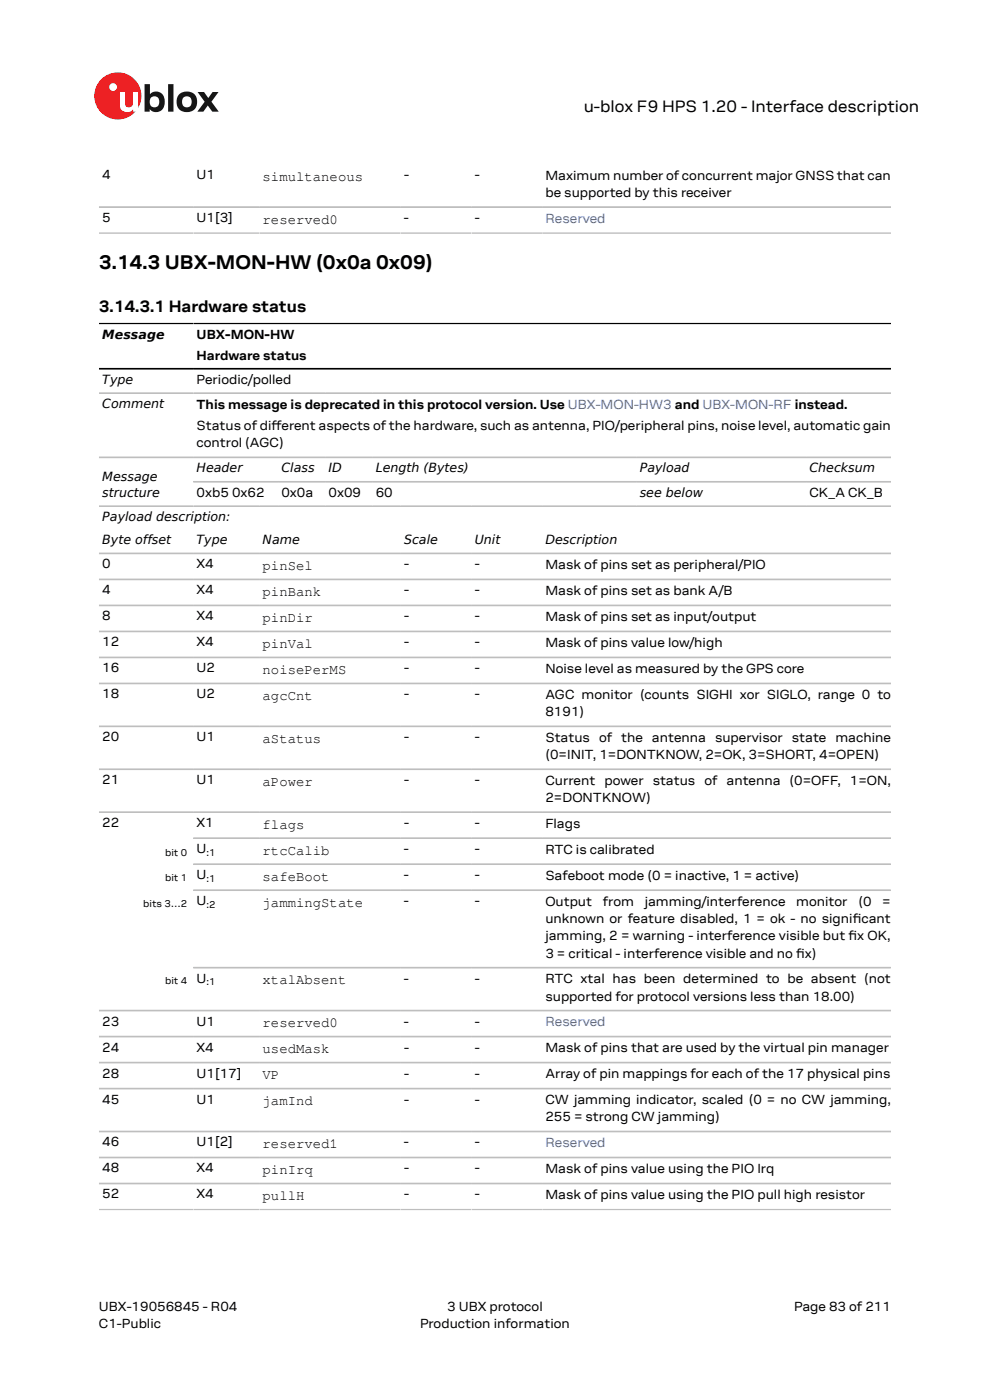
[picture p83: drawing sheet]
<svg xmlns="http://www.w3.org/2000/svg" width="210mm" height="297mm" viewBox="0 0 210 297" stroke-linecap="round" stroke-linejoin="round" font-family="sans-serif">
<defs><g id="words">
<text font-size="4.2" x="21" y="57.1">3.14.3 UBX-MON-HW (0x0a 0x09)</text>
<g font-size="3.5">
<text x="123.8" y="23.7">u-blox F9 HPS 1.20 - Interface description</text>
<text x="21" y="66.2">3.14.3.1 Hardware status</text>
</g>
<g font-size="3">
<text x="55.7" y="38.4">simultaneous</text>
<text x="55.7" y="47.5">reserved0</text>
<text x="55.7" y="120.9">pinSel</text>
<text x="55.7" y="126.5">pinBank</text>
<text x="55.7" y="132">pinDir</text>
<text x="55.7" y="137.5">pinVal</text>
<text x="55.7" y="143">noisePerMS</text>
<text x="55.7" y="148.5">agcCnt</text>
<text x="55.7" y="157.6">aStatus</text>
<text x="55.7" y="166.7">aPower</text>
<text x="55.7" y="175.8">flags</text>
<text x="55.7" y="181.3">rtcCalib</text>
<text x="55.7" y="186.9">safeBoot</text>
<text x="55.7" y="192.4">jammingState</text>
<text x="55.7" y="208.8">xtalAbsent</text>
<text x="55.7" y="217.9">reserved0</text>
<text x="55.7" y="223.4">usedMask</text>
<text x="55.7" y="229">VP</text>
<text x="55.7" y="234.5">jamInd</text>
<text x="55.7" y="243.6">reserved1</text>
<text x="55.7" y="249.1">pinIrq</text>
<text x="55.7" y="254.6">pullH</text>
</g>
<g font-size="2.8">
<text x="21.7" y="38">4</text>
<text x="41.7" y="38">U1</text>
<text x="85.7" y="38">-</text>
<text x="100.7" y="38">-</text>
<text x="115.7" y="38.1">Maximum number of concurrent major GNSS that can</text>
<text x="115.7" y="41.8">be supported by this receiver</text>
<text x="21.7" y="47.1">5</text>
<text x="41.7" y="47.1">U1[3]</text>
<text x="85.7" y="47.1">-</text>
<text x="100.7" y="47.1">-</text>
<text x="41.7" y="71.9">UBX-MON-HW</text>
<text x="41.7" y="76.5">Hardware status</text>
<text x="41.7" y="81.4">Periodic/polled</text>
<text x="41.7" y="86.7">This message is deprecated in this protocol version. Use UBX-MON-HW3 and UBX-MON-RF instead.</text>
<text x="41.7" y="91.2">Status of diferent aspects of the hardware, such as antenna, PIO/peripheral pins, noise level, automatic gain</text>
<text x="41.7" y="94.9">control (AGC)</text>
<text x="57.6" y="91.2">f</text>
<text x="41.7" y="105.4">0xb5 0x62</text>
<text x="59.7" y="105.4">0x0a</text>
<text x="69.7" y="105.4">0x09</text>
<text x="79.7" y="105.4">60</text>
<text x="171.7" y="105.4">CK_A CK_B</text>
<text x="21.7" y="120.6">0</text>
<text x="41.7" y="120.6">X4</text>
<text x="85.7" y="120.6">-</text>
<text x="100.7" y="120.6">-</text>
<text x="115.7" y="120.7">Mask of pins set as peripheral/PIO</text>
<text x="21.7" y="126.1">4</text>
<text x="21.7" y="131.6">8</text>
<text x="41.7" y="126.1">X4</text>
<text x="41.7" y="131.6">X4</text>
<text x="85.7" y="126.1">-</text>
<text x="85.7" y="131.6">-</text>
<text x="100.7" y="126.1">-</text>
<text x="100.7" y="131.6">-</text>
<text x="115.7" y="126.2">Mask of pins set as bank A/B</text>
<text x="115.7" y="131.7">Mask of pins set as input/output</text>
<text x="21.7" y="137.1">12</text>
<text x="41.7" y="137.1">X4</text>
<text x="85.7" y="137.1">-</text>
<text x="100.7" y="137.1">-</text>
<text x="115.7" y="137.3">Mask of pins value low/high</text>
<text x="21.7" y="142.6">16</text>
<text x="41.7" y="142.6">U2</text>
<text x="85.7" y="142.6">-</text>
<text x="100.7" y="142.6">-</text>
<text x="115.7" y="142.8">Noise level as measured by the GPS core</text>
<text x="21.7" y="148.2">18</text>
<text x="41.7" y="148.2">U2</text>
<text x="85.7" y="148.2">-</text>
<text x="100.7" y="148.2">-</text>
<text x="115.7" y="148.3">AGC monitor (counts SIGHI xor SIGLO, range 0 to</text>
<text x="115.7" y="152">8191)</text>
<text x="21.7" y="157.3">20</text>
<text x="41.7" y="157.3">U1</text>
<text x="85.7" y="157.3">-</text>
<text x="100.7" y="157.3">-</text>
<text x="115.7" y="157.4">Status of the antenna supervisor state machine</text>
<text x="115.7" y="161.1">(0=INIT, 1=DONTKNOW, 2=OK, 3=SHORT, 4=OPEN)</text>
<text x="21.7" y="166.4">21</text>
<text x="41.7" y="166.4">U1</text>
<text x="85.7" y="166.4">-</text>
<text x="100.7" y="166.4">-</text>
<text x="115.7" y="166.5">Current power status of antenna (0=OFF, 1=ON,</text>
<text x="115.7" y="170.2">2=DONTKNOW)</text>
<text x="21.7" y="175.5">22</text>
<text x="41.7" y="175.5">X1</text>
<text x="85.7" y="175.5">-</text>
<text x="100.7" y="175.5">-</text>
<text x="115.7" y="175.6">Flags</text>
<text x="41.7" y="181">U</text>
<text x="85.7" y="181">-</text>
<text x="100.7" y="181">-</text>
<text x="115.7" y="181.1">RTC is calibrated</text>
<text x="41.7" y="186.5">U</text>
<text x="85.7" y="186.5">-</text>
<text x="100.7" y="186.5">-</text>
<text x="115.7" y="186.6">Safeboot mode (0 = inactive, 1 = active)</text>
<text x="41.7" y="192">U</text>
<text x="85.7" y="192">-</text>
<text x="100.7" y="192">-</text>
<text x="115.7" y="192.2">Output</text>
<text x="115.7" y="195.8">unknown or feature disabled, 1 = ok - no signifcant</text>
<text x="127.9" y="192.2">from</text>
<text x="136.8" y="192.2">jamming/interference</text>
<text x="168.9" y="192.2">monitor</text>
<text x="180.9" y="195.8">i</text>
<text x="182.1" y="192.2">(0</text>
<text x="187.2" y="192.2">=</text>
<text x="115.7" y="199.5">jamming, 2 = warning - interference visible but fx OK,</text>
<text x="115.7" y="203.2">3 = critical - interference visible and no fx)</text>
<text x="168.9" y="203.2">i</text>
<text x="180" y="199.5">i</text>
<text x="41.7" y="208.5">U</text>
<text x="85.7" y="208.5">-</text>
<text x="100.7" y="208.5">-</text>
<text x="115.7" y="208.6">RTC xtal has been determined to be absent (not</text>
<text x="115.7" y="212.3">supported for protocol versions less than 18.00)</text>
<text x="21.7" y="217.6">23</text>
<text x="41.7" y="217.6">U1</text>
<text x="85.7" y="217.6">-</text>
<text x="100.7" y="217.6">-</text>
<text x="21.7" y="223.1">24</text>
<text x="41.7" y="223.1">X4</text>
<text x="85.7" y="223.1">-</text>
<text x="100.7" y="223.1">-</text>
<text x="115.7" y="223.2">Mask of pins that are used by the virtual pin manager</text>
<text x="21.7" y="228.6">28</text>
<text x="41.7" y="228.6">U1[17]</text>
<text x="85.7" y="228.6">-</text>
<text x="100.7" y="228.6">-</text>
<text x="115.7" y="228.7">Array of pin mappings for each of the 17 physical pins</text>
<text x="21.7" y="234.1">45</text>
<text x="41.7" y="234.1">U1</text>
<text x="85.7" y="234.1">-</text>
<text x="100.7" y="234.1">-</text>
<text x="115.7" y="234.2">CW jamming indicator, scaled (0 = no CW jamming,</text>
<text x="115.7" y="237.9">255 = strong CW jamming)</text>
<text x="21.7" y="243.2">46</text>
<text x="41.7" y="243.2">U1[2]</text>
<text x="85.7" y="243.2">-</text>
<text x="100.7" y="243.2">-</text>
<text x="21.7" y="248.7">48</text>
<text x="41.7" y="248.7">X4</text>
<text x="85.7" y="248.7">-</text>
<text x="100.7" y="248.7">-</text>
<text x="115.7" y="248.9">Mask of pins value using the PIO Irq</text>
<text x="21.7" y="254.2">52</text>
<text x="41.7" y="254.2">X4</text>
<text x="85.7" y="254.2">-</text>
<text x="100.7" y="254.2">-</text>
<text x="115.7" y="254.4">Mask of pins value using the PIO pull high resistor</text>
<text x="21" y="278">UBX-19056845 - R04</text>
<text x="21" y="281.8">C1-Public</text>
<text x="89.1" y="281.8">Production information</text>
<text x="94.9" y="278">3 UBX protocol</text>
<text x="168.4" y="278">Page 83 of 211</text>
</g>
<g font-size="2.8" fill="#4664b4">
<text x="115.7" y="47.2">Reserved</text>
<text x="115.7" y="217.7">Reserved</text>
<text x="115.7" y="243.4">Reserved</text>
</g>
<g font-size="2.7">
<text x="21.7" y="71.8">Message</text>
<text x="21.7" y="81.4">Type</text>
<text x="21.7" y="86.6">Comment</text>
<text x="21.7" y="102">Message</text>
<text x="41.7" y="100.2">Header</text>
<text x="59.7" y="100.2">Class</text>
<text x="69.7" y="100.2">ID</text>
<text x="79.7" y="100.2">Length (Bytes)</text>
<text x="135.7" y="100.2">Payload</text>
<text x="171.7" y="100.2">Checksum</text>
<text x="21.7" y="105.4">structure</text>
<text x="135.7" y="105.4">see below</text>
<text x="21.7" y="110.6">Payload description:</text>
<text x="21.7" y="115.4">Byte offset</text>
<text x="41.7" y="115.4">Type</text>
<text x="55.7" y="115.4">Name</text>
<text x="85.7" y="115.4">Scale</text>
<text x="100.7" y="115.4">Unit</text>
<text x="115.7" y="115.4">Description</text>
</g>
<g font-size="2.1">
<text x="35" y="181.5">bit 0</text>
<text x="43.8" y="181.5">:1</text>
<text x="35" y="186.8">bit 1</text>
<text x="43.8" y="187">:1</text>
<text x="30.4" y="192.4">bits 3…2</text>
<text x="43.8" y="192.5">:2</text>
<text x="35" y="208.8">bit 4</text>
<text x="43.8" y="209">:1</text>
</g>
</g></defs>
<circle cx="25" cy="20.4" r="5" fill="#ed2023"/>
<circle cx="24" cy="18.5" r=".83" fill="#fff"/>
<g fill="#151516">
<path d="M35.7 17.9h1.1v5.8h-1.1z"/>
<path d="M41.9 19.5h1.4l.9 1.3 .9-1.3h1.3l-1.6 2.1 1.6 2.1h-1.4l-.9-1.3-1 1.3h-1.2l1.5-2.1z"/>
<path d="M32 20.7a1.17 1.17 0 0 0-.1 1.5 1.17 1.17 0 0 0 1.4 .4 1.16 1.16 0 0 0 .4-1.6 1.16 1.16 0 0 0-1.7-.3zM30.7 17.9h1.1v2.1a1.82 1.82 0 0 1 2.2-.4 1.82 1.82 0 0 1 .9 2 1.83 1.83 0 0 1-1 2 1.83 1.83 0 0 1-2.1-.5v.6h-1.1z"/>
<path d="M38.9 20.7a1.18 1.18 0 0 0-.2 1.5 1.18 1.18 0 0 0 1.5 .4 1.18 1.18 0 0 0 .4-1.5 1.18 1.18 0 0 0-1.5-.5zM37.4 21.6a2.25 2.25 0 0 1 4.5 0 2.25 2.25 0 0 1-4.5 0z"/>
</g>
<path d="M25.4 19.5h1.1v2.5a.84 .84 0 0 0 1 .8 .84 .84 0 0 0 .7-1v-2.3h1.1v4.2h-1.1v-.5a1.59 1.59 0 0 1-1.8 .5 1.59 1.59 0 0 1-1-1.5z" fill="#fff"/>
<g fill="none" stroke="#bebebe" stroke-width=".35">
<path d="M21 43.9h168M21 49.4h168M21 83.4h168M21 97h168M21 107.4h168M21 117.4h168M189 102.2h-148M21 122.9h168M21 128.4h168M21 134h168M21 139.5h168M21 145h168"/>
<path d="M21 154.1h168M21 163.2h168M21 172.3h168M189 177.8h-148M41 183.3h148M41 188.8h148M21 214.4h168M21 219.9h168M41 205.3h148M21 225.4h168M21 230.9h168M21 240h168"/>
<path d="M21 245.6h168M21 251.1h168M21 256.6h168"/>
</g>
<path d="M21 68.6h168M21 78.2h168" fill="none" stroke="#000" stroke-width=".35"/>
<use href="#words"/>
</svg>
